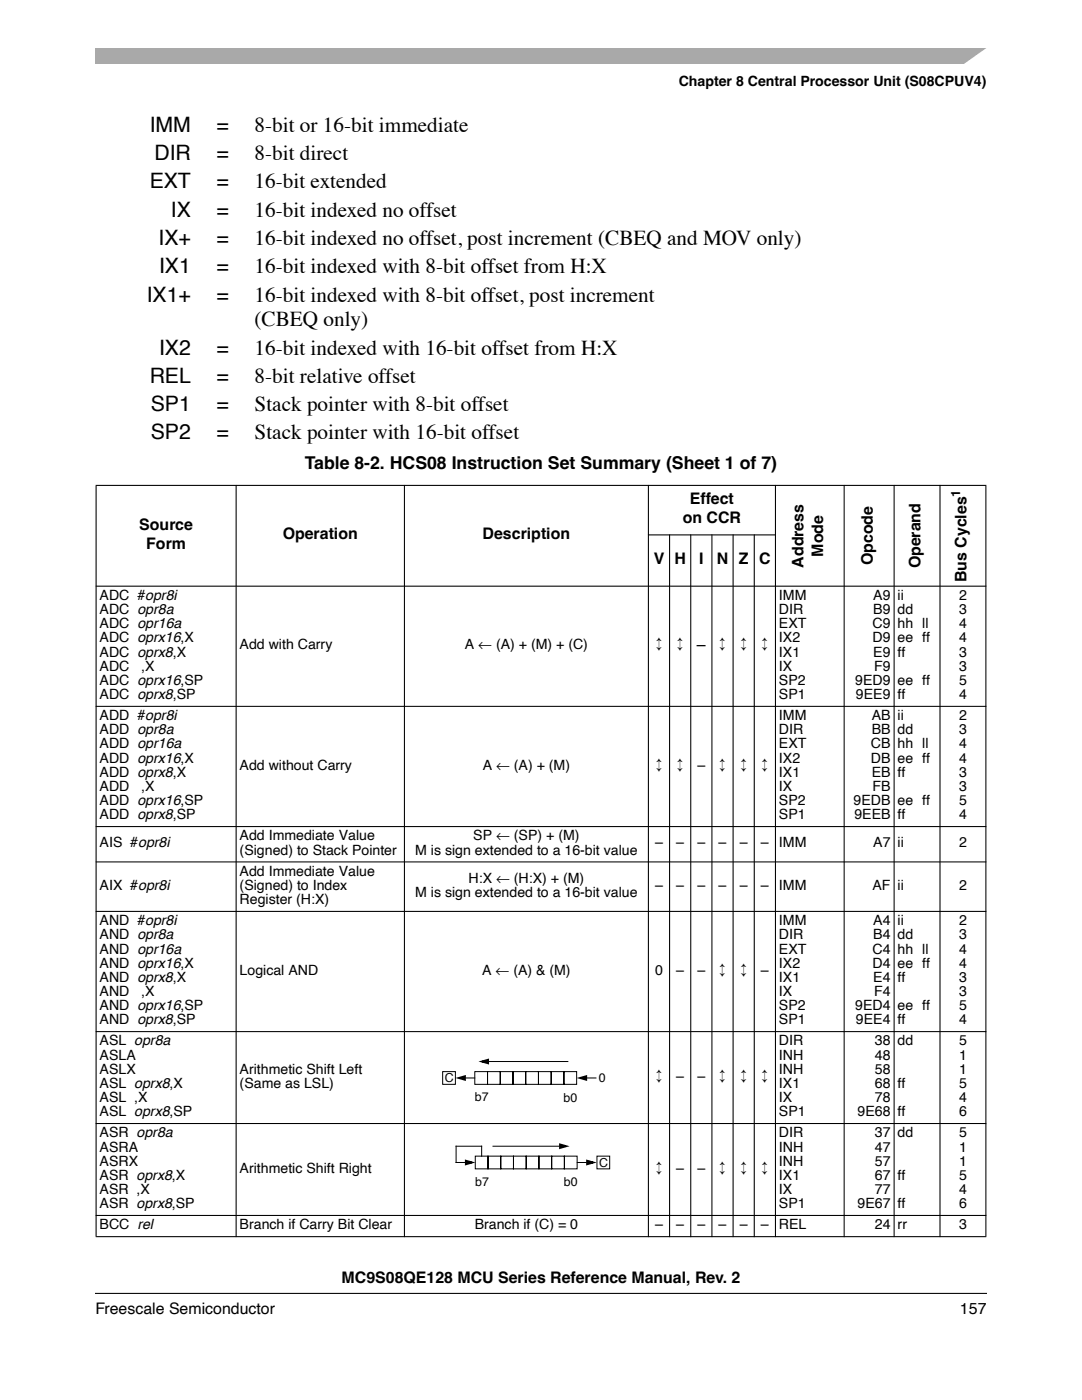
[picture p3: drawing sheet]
<svg xmlns="http://www.w3.org/2000/svg" width="216mm" height="279mm" viewBox="0 0 216 279" stroke-linecap="round" stroke-linejoin="round" font-family="sans-serif">
<defs><g id="words">
<g font-size="4.2">
<text x="29.9" y="26.3">IMM</text>
<text x="43.2" y="26.3">=</text>
<text x="50.8" y="26.3">8-bit or 16-bit immediate</text>
<text x="30.8" y="32">DIR</text>
<text x="43.2" y="32">=</text>
<text x="50.8" y="32">8-bit direct</text>
<text x="29.9" y="37.6">EXT</text>
<text x="43.2" y="37.6">=</text>
<text x="50.8" y="37.6">16-bit extended</text>
<text x="34.1" y="43.3">IX</text>
<text x="43.2" y="43.3">=</text>
<text x="50.8" y="43.3">16-bit indexed no offset</text>
<text x="31.6" y="48.9">IX+</text>
<text x="43.2" y="48.9">=</text>
<text x="50.8" y="48.9">16-bit indexed no offset, post increment (CBEQ and MOV only)</text>
<text x="31.7" y="54.5">IX1</text>
<text x="43.2" y="54.5">=</text>
<text x="50.8" y="54.5">16-bit indexed with 8-bit offset from H:X</text>
<text x="29.3" y="60.2">IX1+</text>
<text x="43.2" y="60.2">=</text>
<text x="50.8" y="60.2">16-bit indexed with 8-bit offset, post increment</text>
<text x="50.8" y="65.1">(CBEQ only)</text>
<text x="31.7" y="70.8">IX2</text>
<text x="43.2" y="70.8">=</text>
<text x="50.8" y="70.8">16-bit indexed with 16-bit offset from H:X</text>
<text x="29.9" y="76.4">REL</text>
<text x="43.2" y="76.4">=</text>
<text x="50.8" y="76.4">8-bit relative offset</text>
<text x="30.1" y="82.1">SP1</text>
<text x="43.2" y="82.1">=</text>
<text x="50.8" y="82.1">Stack pointer with 8-bit offset</text>
<text x="30.1" y="87.7">SP2</text>
<text x="43.2" y="87.7">=</text>
<text x="50.8" y="87.7">Stack pointer with 16-bit offset</text>
</g>
<text font-size="3.5" x="60.8" y="93.6">Table 8-2. HCS08 Instruction Set Summary (Sheet 1 of 7)</text>
<g font-size="3.2">
<text x="137.7" y="100.6">Effect</text>
<text x="27.8" y="105.7">Source</text>
<text x="56.4" y="107.6">Operation</text>
<text x="96.3" y="107.6">Description</text>
<text x="136.2" y="104.5">on CCR</text>
<text x="29.2" y="109.6">Form</text>
<text x="130.4" y="112.6">V H</text>
<text x="139.5" y="112.6">I</text>
<text x="143" y="112.6">N Z C</text>
<text x="160.4" y="113.3" transform="rotate(-90 160.4 113.3)">Address</text>
<text x="164.2" y="111.1" transform="rotate(-90 164.2 111.1)">Mode</text>
<text x="174.1" y="112.8" transform="rotate(-90 174.1 112.8)">Opcode</text>
<text x="183.7" y="113.5" transform="rotate(-90 183.7 113.5)">Operand</text>
<text x="192.8" y="116.2" transform="rotate(-90 192.8 116.2)">Bus Cycles</text>
<text x="139.1" y="129.7">–</text>
<text x="68.2" y="256.1">MC9S08QE128 MCU Series Reference Manual, Rev. 2</text>
<text x="19" y="262.3">Freescale Semiconductor</text>
<text x="191.6" y="262.3">157</text>
</g>
<g font-size="2.8">
<text x="135.4" y="17.2">Chapter 8 Central Processor Unit (S08CPUV4)</text>
<text x="19.9" y="119.7">ADC #opr8i</text>
<text x="155.4" y="119.7">IMM</text>
<text x="174.3" y="119.7">A9</text>
<text x="179.1" y="119.7">ii</text>
<text x="191.4" y="119.7">2</text>
<text x="19.9" y="122.6">ADC opr8a</text>
<text x="19.9" y="125.4">ADC opr16a</text>
<text x="155.4" y="122.6">DIR</text>
<text x="155.4" y="125.4">EXT</text>
<text x="174.1" y="125.4">C9</text>
<text x="174.3" y="122.6">B9</text>
<text x="179.1" y="122.6">dd</text>
<text x="179.1" y="125.4">hh ll</text>
<text x="191.4" y="122.6">3</text>
<text x="191.4" y="125.4">4</text>
<text x="19.9" y="128.2">ADC oprx16,X</text>
<text x="19.9" y="131">ADC oprx8,X</text>
<text x="47.8" y="129.6">Add with Carry</text>
<text x="92.7" y="129.6">A ← (A) + (M) + (C)</text>
<text x="130.8" y="129.6">↕</text>
<text x="135.1" y="129.6">↕</text>
<text x="143.5" y="129.6">↕</text>
<text x="147.7" y="129.6">↕</text>
<text x="152" y="129.6">↕</text>
<text x="155.4" y="128.2">IX2</text>
<text x="155.4" y="131">IX1</text>
<text x="174.1" y="128.2">D9</text>
<text x="174.3" y="131">E9</text>
<text x="179.1" y="128.2">ee ff</text>
<text x="179.1" y="131">ff</text>
<text x="191.4" y="128.2">4</text>
<text x="191.4" y="131">3</text>
<text x="19.9" y="133.9">ADC</text>
<text x="19.9" y="136.7">ADC oprx16,SP</text>
<text x="28.2" y="133.9">,X</text>
<text x="155.4" y="133.9">IX</text>
<text x="155.4" y="136.7">SP2</text>
<text x="170.6" y="136.7">9ED9</text>
<text x="174.4" y="133.9">F9</text>
<text x="179.1" y="136.7">ee ff</text>
<text x="191.4" y="133.9">3</text>
<text x="191.4" y="136.7">5</text>
<text x="19.9" y="143.7">ADD #opr8i</text>
<text x="19.9" y="139.5">ADC oprx8,SP</text>
<text x="155.4" y="143.7">IMM</text>
<text x="155.4" y="139.5">SP1</text>
<text x="170.8" y="139.5">9EE9</text>
<text x="173.9" y="143.7">AB</text>
<text x="179.1" y="143.7">ii</text>
<text x="179.1" y="139.5">ff</text>
<text x="191.4" y="143.7">2</text>
<text x="191.4" y="139.5">4</text>
<text x="19.9" y="146.6">ADD opr8a</text>
<text x="19.9" y="149.4">ADD opr16a</text>
<text x="155.4" y="146.6">DIR</text>
<text x="155.4" y="149.4">EXT</text>
<text x="173.8" y="149.4">CB</text>
<text x="173.9" y="146.6">BB</text>
<text x="179.1" y="146.6">dd</text>
<text x="179.1" y="149.4">hh ll</text>
<text x="191.4" y="146.6">3</text>
<text x="191.4" y="149.4">4</text>
<text x="19.9" y="152.2">ADD oprx16,X</text>
<text x="19.9" y="155">ADD oprx8,X</text>
<text x="47.8" y="153.6">Add without Carry</text>
<text x="96.3" y="153.6">A ← (A) + (M)</text>
<text x="130.8" y="153.6">↕</text>
<text x="135.1" y="153.6">↕</text>
<text x="139.2" y="153.6">–</text>
<text x="143.5" y="153.6">↕</text>
<text x="147.7" y="153.6">↕</text>
<text x="152" y="153.6">↕</text>
<text x="155.4" y="152.2">IX2</text>
<text x="155.4" y="155">IX1</text>
<text x="173.8" y="152.2">DB</text>
<text x="173.9" y="155">EB</text>
<text x="179.1" y="152.2">ee ff</text>
<text x="179.1" y="155">ff</text>
<text x="191.4" y="152.2">4</text>
<text x="191.4" y="155">3</text>
<text x="19.9" y="157.8">ADD</text>
<text x="19.9" y="160.7">ADD oprx16,SP</text>
<text x="28.2" y="157.8">,X</text>
<text x="155.4" y="157.8">IX</text>
<text x="155.4" y="160.7">SP2</text>
<text x="170.3" y="160.7">9EDB</text>
<text x="174.1" y="157.8">FB</text>
<text x="179.1" y="160.7">ee ff</text>
<text x="191.4" y="157.8">3</text>
<text x="191.4" y="160.7">5</text>
<text x="19.9" y="163.5">ADD oprx8,SP</text>
<text x="47.8" y="167.7">Add Immediate Value</text>
<text x="94.4" y="167.7">SP ← (SP) + (M)</text>
<text x="155.4" y="163.5">SP1</text>
<text x="170.5" y="163.5">9EEB</text>
<text x="179.1" y="163.5">ff</text>
<text x="191.4" y="163.5">4</text>
<text x="19.9" y="169.1">AIS #opr8i</text>
<text x="47.8" y="170.5">(Signed) to Stack Pointer</text>
<text x="82.8" y="170.5">M is sign extended to a 16-bit value</text>
<text x="130.7" y="169.1">–</text>
<text x="134.9" y="169.1">–</text>
<text x="139.2" y="169.1">–</text>
<text x="143.4" y="169.1">–</text>
<text x="147.6" y="169.1">–</text>
<text x="151.8" y="169.1">–</text>
<text x="155.4" y="169.1">IMM</text>
<text x="174.2" y="169.1">A7 ii</text>
<text x="191.4" y="169.1">2</text>
<text x="19.9" y="177.6">AIX #opr8i</text>
<text x="47.8" y="174.8">Add Immediate Value</text>
<text x="47.8" y="177.6">(Signed) to Index</text>
<text x="82.8" y="179">M is sign extended to a 16-bit value</text>
<text x="93.5" y="176.2">H:X ← (H:X) + (M)</text>
<text x="130.7" y="177.6">–</text>
<text x="134.9" y="177.6">–</text>
<text x="139.2" y="177.6">–</text>
<text x="143.4" y="177.6">–</text>
<text x="147.6" y="177.6">–</text>
<text x="151.8" y="177.6">–</text>
<text x="155.4" y="177.6">IMM</text>
<text x="174.1" y="177.6">AF ii</text>
<text x="191.4" y="177.6">2</text>
<text x="19.9" y="184.7">AND #opr8i</text>
<text x="47.8" y="180.4">Register (H:X)</text>
<text x="155.4" y="184.7">IMM</text>
<text x="174.2" y="184.7">A4</text>
<text x="179.1" y="184.7">ii</text>
<text x="191.4" y="184.7">2</text>
<text x="19.9" y="187.5">AND opr8a</text>
<text x="19.9" y="190.3">AND opr16a</text>
<text x="155.4" y="187.5">DIR</text>
<text x="155.4" y="190.3">EXT</text>
<text x="174.1" y="190.3">C4</text>
<text x="174.2" y="187.5">B4</text>
<text x="179.1" y="187.5">dd</text>
<text x="179.1" y="190.3">hh ll</text>
<text x="191.4" y="187.5">3</text>
<text x="191.4" y="190.3">4</text>
<text x="19.9" y="193.1">AND oprx16,X</text>
<text x="19.9" y="195.9">AND oprx8,X</text>
<text x="47.8" y="194.5">Logical AND</text>
<text x="96.2" y="194.5">A ← (A) &amp; (M)</text>
<text x="130.7" y="194.5">0</text>
<text x="134.9" y="194.5">–</text>
<text x="139.2" y="194.5">–</text>
<text x="143.5" y="194.5">↕</text>
<text x="147.7" y="194.5">↕</text>
<text x="151.8" y="194.5">–</text>
<text x="155.4" y="193.1">IX2</text>
<text x="155.4" y="195.9">IX1</text>
<text x="174.1" y="193.1">D4</text>
<text x="174.3" y="195.9">E4</text>
<text x="179.1" y="193.1">ee ff</text>
<text x="179.1" y="195.9">ff</text>
<text x="191.4" y="193.1">4</text>
<text x="191.4" y="195.9">3</text>
<text x="19.9" y="198.8">AND</text>
<text x="19.9" y="201.6">AND oprx16,SP</text>
<text x="28.2" y="198.8">,X</text>
<text x="155.4" y="198.8">IX</text>
<text x="155.4" y="201.6">SP2</text>
<text x="170.6" y="201.6">9ED4</text>
<text x="174.4" y="198.8">F4</text>
<text x="179.1" y="201.6">ee ff</text>
<text x="191.4" y="198.8">3</text>
<text x="191.4" y="201.6">5</text>
<text x="19.9" y="204.4">AND oprx8,SP</text>
<text x="19.9" y="208.6">ASL opr8a</text>
<text x="155.4" y="204.4">SP1</text>
<text x="155.4" y="208.6">DIR</text>
<text x="170.8" y="204.4">9EE4</text>
<text x="174.6" y="208.6">38</text>
<text x="179.1" y="208.6">dd</text>
<text x="179.1" y="204.4">ff</text>
<text x="191.4" y="208.6">5</text>
<text x="191.4" y="204.4">4</text>
<text x="19.9" y="211.5">ASLA</text>
<text x="19.9" y="214.3">ASLX</text>
<text x="47.8" y="214.3">Arithmetic Shift Left</text>
<text x="130.8" y="215.7">↕</text>
<text x="134.9" y="215.7">–</text>
<text x="139.2" y="215.7">–</text>
<text x="143.5" y="215.7">↕</text>
<text x="147.7" y="215.7">↕</text>
<text x="152" y="215.7">↕</text>
<text x="155.4" y="211.5">INH</text>
<text x="155.4" y="214.3">INH</text>
<text x="174.6" y="211.5">48</text>
<text x="174.6" y="214.3">58</text>
<text x="191.4" y="211.5">1</text>
<text x="191.4" y="214.3">1</text>
<text x="19.9" y="219.9">ASL ,X</text>
<text x="19.9" y="217.1">ASL oprx8,X</text>
<text x="47.8" y="217.1">(Same as LSL)</text>
<text x="155.4" y="217.1">IX1</text>
<text x="155.4" y="219.9">IX</text>
<text x="174.6" y="217.1">68</text>
<text x="174.6" y="219.9">78</text>
<text x="179.1" y="217.1">ff</text>
<text x="191.4" y="217.1">5</text>
<text x="191.4" y="219.9">4</text>
<text x="19.9" y="227">ASR opr8a</text>
<text x="19.9" y="222.8">ASL oprx8,SP</text>
<text x="155.4" y="222.8">SP1</text>
<text x="155.4" y="227">DIR</text>
<text x="171.1" y="222.8">9E68</text>
<text x="174.6" y="227">37</text>
<text x="179.1" y="222.8">ff</text>
<text x="179.1" y="227">dd</text>
<text x="191.4" y="222.8">6</text>
<text x="191.4" y="227">5</text>
<text x="19.9" y="229.8">ASRA</text>
<text x="19.9" y="232.6">ASRX</text>
<text x="155.4" y="229.8">INH</text>
<text x="155.4" y="232.6">INH</text>
<text x="174.6" y="229.8">47</text>
<text x="174.6" y="232.6">57</text>
<text x="191.4" y="229.8">1</text>
<text x="191.4" y="232.6">1</text>
<text x="19.9" y="235.5">ASR oprx8,X</text>
<text x="19.9" y="238.3">ASR ,X</text>
<text x="47.8" y="234">Arithmetic Shift Right</text>
<text x="130.8" y="234">↕</text>
<text x="134.9" y="234">–</text>
<text x="139.2" y="234">–</text>
<text x="143.5" y="234">↕</text>
<text x="147.7" y="234">↕</text>
<text x="152" y="234">↕</text>
<text x="155.4" y="235.5">IX1</text>
<text x="155.4" y="238.3">IX</text>
<text x="174.6" y="235.5">67</text>
<text x="174.6" y="238.3">77</text>
<text x="179.1" y="235.5">ff</text>
<text x="191.4" y="235.5">5</text>
<text x="191.4" y="238.3">4</text>
<text x="19.9" y="245.3">BCC rel</text>
<text x="19.9" y="241.1">ASR oprx8,SP</text>
<text x="47.8" y="245.3">Branch if Carry Bit Clear</text>
<text x="94.7" y="245.3">Branch if (C) = 0</text>
<text x="130.7" y="245.3">–</text>
<text x="134.9" y="245.3">–</text>
<text x="139.2" y="245.3">–</text>
<text x="143.4" y="245.3">–</text>
<text x="147.6" y="245.3">–</text>
<text x="151.8" y="245.3">–</text>
<text x="155.4" y="245.3">REL</text>
<text x="155.4" y="241.1">SP1</text>
<text x="171.1" y="241.1">9E67</text>
<text x="174.6" y="245.3">24 rr</text>
<text x="179.1" y="241.1">ff</text>
<text x="191.4" y="245.3">3</text>
<text x="191.4" y="241.1">6</text>
</g>
<g font-size="2.5">
<text x="191.6" y="99.1" transform="rotate(-90 191.6 99.1)">1</text>
<text x="88.8" y="216">C</text>
<text x="119.5" y="216">0</text>
<text x="94.7" y="219.8">b7</text>
<text x="112.4" y="219.9">b0</text>
<text x="119.6" y="232.8">C</text>
<text x="94.8" y="236.6">b7</text>
<text x="112.5" y="236.7">b0</text>
</g>
</g></defs>
<path d="M19 9.5h177.8v3.2h-177.8z" fill="#a7a9ac"/>
<g fill="#fff">
<path d="M192 13l5.3-3.8h1.4v3.8z"/>
<path d="M19 258.1h177.8z"/>
</g>
<path d="M19 257.2h177.8v2.3h-177.8z" fill="#fff"/>
<path d="M19.1 258.1h177.7" fill="none" stroke="#000" stroke-width=".21"/>
<g fill="#000" stroke="#000" stroke-width=".21">
<path d="M19.1 96.9h177.7zM129.3 106.8h25.5zM19.1 117h177.7zM19.1 141h177.7zM19.1 165h177.7zM19.1 172h177.7zM19.1 181.9h177.7zM19.1 205.9h177.7zM19.1 224.2h177.7zM19.2 97v149.7zM47.1 96.8v150.1zM80.7 96.8v150.1z"/>
<path d="M129.4 96.8v150.1zM133.6 106.7v140.2zM137.8 106.7v140.2zM142.1 106.7v140.2zM146.3 106.7v140.2zM150.5 106.7v140.2zM154.7 96.8v150.1zM168.4 96.8v150.1zM178.4 96.8v150.1zM187.6 96.8v150.1zM196.7 97v149.7zM19.1 242.6h177.7z"/>
<path d="M19.1 246.8h177.7z"/>
</g>
<g fill="none" stroke="#000" stroke-width=".2">
<path d="M88.3 213.9h2.6v2.5h-2.6zM92.9 215.1h1.8M94.7 213.9h2.6v2.5h-2.6zM97.3 213.9h2.5v2.5h-2.5zM97.6 211.9h15.7M99.8 213.9h2.6v2.5h-2.6zM102.4 213.9h2.5v2.5h-2.5zM104.9 213.9h2.5v2.5h-2.5zM107.4 213.9h2.6v2.5h-2.6zM110 213.9h2.5v2.5h-2.5zM112.5 213.9h2.6v2.5h-2.6zM117.1 215.1h1.8"/>
<path d="M94.8 230.7h2.6v2.6h-2.6zM96.1 230.7v-1.9h-5.1v3.2h1.8M97.4 230.7h2.5v2.6h-2.5zM98.4 228.8h13.2M99.9 230.7h2.6v2.6h-2.6zM102.5 230.7h2.5v2.6h-2.5zM105 230.7h2.5v2.6h-2.5zM107.5 230.7h2.6v2.6h-2.6zM110.1 230.7h2.5v2.6h-2.5zM112.6 230.7h2.6v2.6h-2.6zM115.2 232h1.8M119.1 230.7h2.6v2.6h-2.6z"/>
</g>
<path d="M91.6 215.1l1.2-.3v.7zM96.2 211.9l1.2-.4v.7zM115.7 215.1l1.3-.3v.7zM93 231.7l1.2 .3-1.2 .4zM111.8 228.4l1.2 .4-1.2 .3zM117.2 231.7l1.2 .3-1.2 .4z" fill="none" stroke="#000" stroke-width=".38"/>
<path d="M91.6 215.1l1.2-.3v.7zM96.2 211.9l1.2-.4v.7zM115.7 215.1l1.3-.3v.7zM93 231.7l1.2 .3-1.2 .4zM111.8 228.4l1.2 .4-1.2 .3zM117.2 231.7l1.2 .3-1.2 .4z" fill="#000"/>
<use href="#words"/>
</svg>
